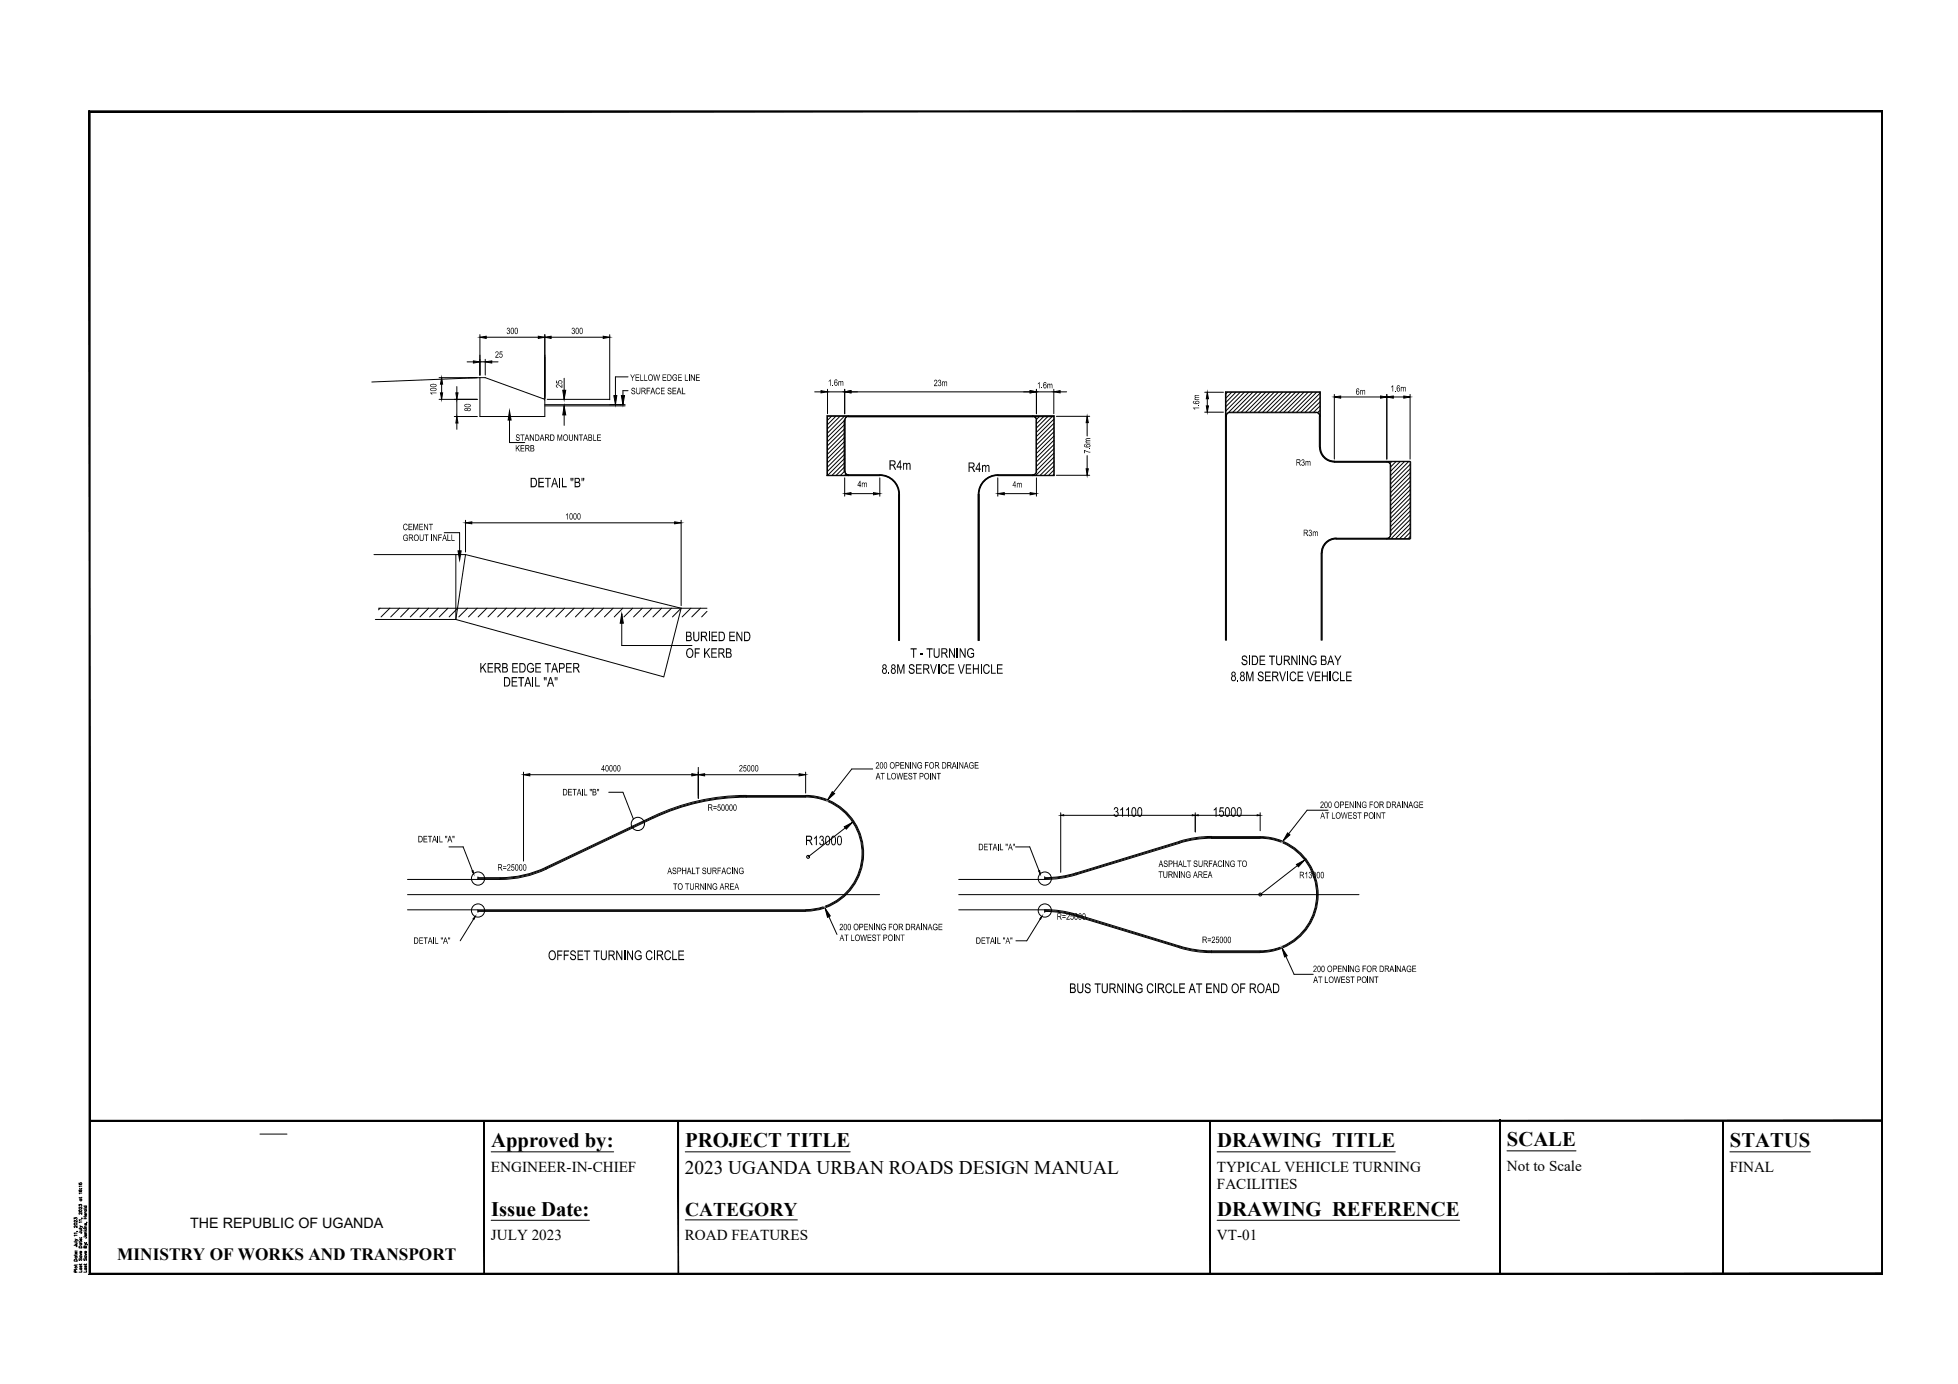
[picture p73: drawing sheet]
<svg xmlns="http://www.w3.org/2000/svg" width="420mm" height="297mm" viewBox="0 0 420 297" stroke-linecap="round" stroke-linejoin="round" font-family="sans-serif">
<defs><g id="words">
<g font-size="4.4">
<text x="105.4" y="246.2">Approved by:</text>
<text x="147.1" y="246.2">PROJECT TITLE</text>
<text x="261.2" y="246.2">DRAWING TITLE</text>
<text x="323.4" y="246">SCALE</text>
<text x="371.2" y="246.2">STATUS</text>
<text x="105.4" y="260.9">Issue Date:</text>
<text x="261.2" y="260.9">DRAWING REFERENCE</text>
</g>
<text font-size="4.2" x="147.1" y="260.9">CATEGORY</text>
<text font-size="4.1" x="147" y="252">2023 UGANDA URBAN ROADS DESIGN MANUAL</text>
<text font-size="3.7" x="25.2" y="270.5">MINISTRY OF WORKS AND TRANSPORT</text>
<g font-size="3.2">
<text x="190.7" y="100.8">R4m</text>
<text x="207.7" y="101.3">R4m</text>
<text x="113.7" y="104.6">DETAIL &quot;B&quot;</text>
<text x="147.1" y="137.6">BURIED END</text>
<text x="147.1" y="141.2">OF KERB</text>
<text x="195.4" y="141.2">T - TURNING</text>
<text x="266.3" y="142.7">SIDE TURNING BAY</text>
<text x="102.9" y="144.3">KERB EDGE TAPER</text>
<text x="108" y="147.3">DETAIL &quot;A&quot;</text>
<text x="189.2" y="144.6">8.8M SERVICE VEHICLE</text>
<text x="264.1" y="146.2">8.8M SERVICE VEHICLE</text>
<text x="238.9" y="175.3">31100</text>
<text x="260.2" y="175.3">15000</text>
<text x="172.8" y="181.4">R13000</text>
<text x="117.6" y="206.1">OFFSET TURNING CIRCLE</text>
<text x="229.4" y="213.1">BUS TURNING CIRCLE AT END OF ROAD</text>
<text x="105.4" y="251.4">ENGINEER-IN-CHIEF</text>
<text x="261.1" y="251.4">TYPICAL VEHICLE TURNING</text>
<text x="323.4" y="251.3">Not to Scale</text>
<text x="371.2" y="251.4">FINAL</text>
<text x="261.1" y="255.1">FACILITIES</text>
<text x="105.4" y="266.1">JULY 2023</text>
<text x="147" y="266.1">ROAD FEATURES</text>
<text x="261.1" y="266.1">VT-01</text>
</g>
<text font-size="3.1" x="40.8" y="263.5">THE REPUBLIC OF UGANDA</text>
<g font-size="2.1">
<text x="108.7" y="71.7">300</text>
<text x="122.6" y="71.7">300</text>
<text x="106.2" y="76.8">25</text>
<text x="120.7" y="83.3" transform="rotate(-90 120.7 83.3)">25</text>
<text x="135.2" y="81.7">YELLOW EDGE LINE</text>
<text x="177.7" y="82.8">1.6m</text>
<text x="200.3" y="82.9">23m</text>
<text x="222.5" y="83.3">1.6m</text>
<text x="93.7" y="84.9" transform="rotate(-90 93.7 84.9)">100</text>
<text x="101" y="88.3" transform="rotate(-90 101 88.3)">80</text>
<text x="135.4" y="84.6">SURFACE SEAL</text>
<text x="257.3" y="88.1" transform="rotate(-90 257.3 88.1)">1.6m</text>
<text x="290.9" y="84.7">6m</text>
<text x="298.4" y="84">1.6m</text>
<text x="110.6" y="94.6">STANDARD MOUNTABLE</text>
<text x="110.6" y="96.9">KERB</text>
<text x="234" y="97.4" transform="rotate(-90 234 97.4)">7.6m</text>
<text x="278.1" y="99.9">R3m</text>
<text x="184" y="104.5">4m</text>
<text x="217.2" y="104.6">4m</text>
<text x="86.4" y="113.8">CEMENT</text>
<text x="121.3" y="111.5">1000</text>
<text x="86.4" y="116.1">GROUT INFALL</text>
<text x="279.6" y="115">R3m</text>
<text x="129" y="165.6">40000</text>
<text x="158.6" y="165.6">25000</text>
<text x="187.9" y="165">200 OPENING FOR DRAINAGE</text>
<text x="187.9" y="167.3">AT LOWEST POINT</text>
<text x="120.7" y="170.7">DETAIL &quot;B&quot;</text>
<text x="283.3" y="173.4">200 OPENING FOR DRAINAGE</text>
<text x="151.9" y="174">R=50000</text>
<text x="283.3" y="175.7">AT LOWEST POINT</text>
<text x="89.6" y="180.8">DETAIL &quot;A&quot;</text>
<text x="210" y="182.5">DETAIL &quot;A&quot;</text>
<text x="106.8" y="186.8">R=25000</text>
<text x="143.2" y="187.6">ASPHALT SURFACING</text>
<text x="144.4" y="191">TO TURNING AREA</text>
<text x="248.6" y="188.4">TURNING AREA</text>
<text x="248.6" y="186.1">ASPHALT SURFACING TO</text>
<text x="278.8" y="188.5">R13000</text>
<text x="226.8" y="197.4">R=25000</text>
<text x="88.7" y="202.6">DETAIL &quot;A&quot;</text>
<text x="180.1" y="199.6">200 OPENING FOR DRAINAGE</text>
<text x="180.2" y="202">AT LOWEST POINT</text>
<text x="209.4" y="202.6">DETAIL &quot;A&quot;</text>
<text x="258" y="202.4">R=25000</text>
<text x="281.8" y="208.6">200 OPENING FOR DRAINAGE</text>
<text x="281.8" y="211">AT LOWEST POINT</text>
</g>
</g></defs>
<!-- layer: 0 -->
<g fill="#000" stroke="#000" stroke-width=".21">
<path d="M109.3 88.2l.4 2h-.7zM121.1 87.1l.3 2h-.6zM120.8 83.8h.6l-.3 1.9zM131.7 84.9h.7l-.3 2zM133.3 84.9h.7l-.3 2zM98.3 118.2h.7l-.4 2zM133.4 131.8l.4 2h-.7zM178.6 169.9l.5 .4-1.5 1.3zM181.2 177.4l1.7-.9-1.3 1.5zM227.6 175l.6-.1v.2zM255.8 174.9l.7 .1-.7 .1zM256.5 175l.6-.1v.2z"/>
<path d="M269.8 174.9l.6 .1-.6 .1zM276.3 178.8l.5 .4-1.5 1.3zM101.3 186.9l.2-.1 .1 .7zM102 196.7l-.3 .6-.2-.1zM177.1 195l1.1 1.6-.6 .3zM222.9 186.9l.2-.1 .1 .7zM223.5 196.7l-.2 .6-.2-.1zM278.2 185.5l1.7-.9-1.3 1.4zM275.1 203.5l1.1 1.6-.5 .3z"/>
</g>
<g fill="none" stroke="#000" stroke-width=".21">
<path d="M19.2 23.9h384.7v216.7h-384.7zM103 76.2v4.3M116.9 76.2v9.3M100.5 81.1h1.7M103 81.1v8.3h13.9v-3.4l-.3-.4M103 81.1h1.1l12.5 4.5M103 81.1l-23.2 .9M109.3 88.2v6.8h3.3M116.9 86.9h17.2M116.9 87.1h17.2M117.4 85.7h13.4M121.1 81.2v4.5"/>
<path d="M121.1 87.1v4.2M133.1 86.9h.1M134.8 83.8h-1.1v3.1M134.8 80.9h-2.7v6M177.6 93.8l3.7-3.6v11M178.4 89.4l-.8 .8M179.4 89.4l-1.8 1.7M180.2 89.4l-2.6 2.6M181.1 90.2v11M181.2 89.4l-3.6 3.5M181.3 91.1l-3.7 3.7M181.3 92l-3.7 3.7"/>
<path d="M181.3 92.9l-3.7 3.7M181.3 93.8l-3.7 3.7M181.3 94.7l-3.7 3.7M181.3 95.7l-3.7 3.6M181.3 96.5l-3.7 3.7M181.3 97.5l-3.7 3.7M181.3 98.4l-3.7 3.6M181.3 99.3l-2.8 2.7M181.3 90.2v11M182.1 89.4h44M182.1 89.3a.83 .83 0 0 0-.8 .8M182.1 89.4a.74 .74 0 0 0-.8 .7"/>
<path d="M221.6 89.3a.83 .83 0 0 1 .8 .8M221.6 89.4a.74 .74 0 0 1 .8 .7M222.2 89.4l-.2 .1M222.3 90.2v11M222.4 90.2v11M223.1 89.4l-.7 .6M224 89.4l-1.6 1.6M224.9 89.4l-2.5 2.4M225.8 89.4l-3.4 3.4M226.1 90l-3.7 3.7M226.1 90.9l-3.7 3.7M226.1 91.8l-3.7 3.7"/>
<path d="M226.1 92.7l-3.7 3.7M226.1 93.6l-3.7 3.7M226.1 94.5l-3.7 3.7M226.1 95.4l-3.7 3.7M226.1 96.3l-3.7 3.8M226.1 97.3l-3.7 3.7M226.1 98.2l-3.8 3.8M226.1 99.1l-2.9 2.9M263.1 89.3a.83 .83 0 0 1 .8-.8h18.5a.83 .83 0 0 1 .8 .8M263.1 89v.1M263.2 89.3a.74 .74 0 0 1 .7-.8l18.5 .1a.68 .68 0 0 1 .8 .7M263.2 89.3v48.1"/>
<path d="M263.4 84.2l-.3 .3M264.3 84.2l-1.2 1.2M265.2 84.2l-2.1 2.1M266.1 84.2l-3 3M267 84.2l-3.9 4M268 84.2l-4.4 4.3M268.8 84.2l-4.2 4.3M269.8 84.2l-4.3 4.3M270.7 84.2l-4.3 4.3M271.6 84.2l-4.3 4.3M272.5 84.2l-4.3 4.3M273.4 84.2l-4.3 4.3"/>
<path d="M274.3 84.2l-4.3 4.3M275.2 84.2l-4.2 4.3M276.2 84.2l-4.3 4.3M277.1 84.2l-4.3 4.3M278 84.2l-4.3 4.3M278.9 84.2l-4.3 4.3M279.8 84.2l-4.3 4.3M280.7 84.2l-4.3 4.3M281.6 84.2l-4.2 4.3M282.5 84.2l-4.3 4.3M283.1 89.3v6.7M283.2 96a3.2 3.2 0 0 0 3.1 3.2"/>
<path d="M283.2 84.4l-4 4.1M283.2 85.3l-3.1 3.2M283.2 86.3l-2.2 2.2M283.2 87.2l-1.3 1.3M283.2 88.1l-.5 .4M283.2 89h.1M283.3 96v-11.9h-20.3v53.3M283.4 96a2.98 2.98 0 0 0 2.9 3M286.3 99.1h16.3v16.5h-15.9M286.3 99.2h11.3M286.3 99h16.3M286.3 99.1a3.1 3.1 0 0 1-3.1-3.1v-11.8h-20.1v53.2"/>
<path d="M297.6 99.1a.83 .83 0 0 1 .8 .8M297.6 99.2a.74 .74 0 0 1 .8 .7M297.7 99.1h.1M298.3 99.9v14.9M298.4 99.9v14.9l4.2-4.2M298.6 99.1l-.3 .4M299.5 99.1l-1.1 1.1M300.4 99.1l-2 2M301.4 99.1l-3 2.9M302.2 99.1l-3.8 3.8M302.6 99.7l-4.2 4.1M302.7 99.1v16.5"/>
<path d="M80.2 119h19.7M97.8 119v14M98.6 114.3v5.9M99.9 119l-2.1 14M99.9 119l46.3 11.5M177.4 102h11.4M177.6 102v-12.6h48.5v12.6l-12 .1a4 4 0 0 0-4 4v31.4M181.3 100.2l-1.9 1.8M181.3 101.1a.74 .74 0 0 0 .8 .8h6.7M181.5 101.8l-.2 .2M182.1 102a.83 .83 0 0 1-.8-.9l-.9 .9M188.8 102.1h-11.4v-12.9h48.8v12.9h-12.1"/>
<path d="M188.8 102a4.1 4.1 0 0 1 4.1 4.1v31.4M188.8 102.1a4 4 0 0 1 4.1 4M188.8 101.9a4.2 4.2 0 0 1 4.2 4.2v31.4M192.8 106.1v31.4M209.9 106.1v31.4M214.1 102a4.1 4.1 0 0 0-4.1 4.1v31.4M222.4 101.1a.74 .74 0 0 1-.8 .8h-7.5a4.2 4.2 0 0 0-4.2 4.2M222.4 101.1a.83 .83 0 0 1-.8 .9M226.1 100l-2 2M226.1 100.9l-1.1 1.1M226.1 101.8l-.2 .2M283.5 118.7v18.7"/>
<path d="M283.7 118.7v18.7M286.7 115.7h15.9M286.7 115.5h10.9M286.7 115.6a3.1 3.1 0 0 0-3.1 3.1v18.7M286.7 115.5a3.2 3.2 0 0 0-3.2 3.2M286.7 115.7a2.98 2.98 0 0 0-3 3M297.6 115.6h.1M298.4 114.8a.74 .74 0 0 1-.8 .7M298.4 114.8a.83 .83 0 0 1-.8 .8M302.6 100.6l-4.2 4.2M302.6 101.5l-4.2 4.2M302.6 102.4l-4.2 4.2"/>
<path d="M302.6 103.3l-4.2 4.2M302.6 104.3l-4.2 4.1M302.6 105.1l-4.2 4.2M302.6 106.1l-4.2 4.1M302.6 107l-4.2 4.2M302.6 107.9l-4.2 4.1M302.6 108.8l-4.2 4.2M302.6 109.7l-4.2 4.2M302.6 111.5l-4.1 4.1M302.6 112.5l-3.1 3.1M302.6 113.4l-2.3 2.2M302.6 114.3l-1.3 1.3"/>
<path d="M302.6 115.2l-.4 .4M80.5 133h17.3M81.2 130.5h70.5M81.6 130.5l-.4 .4M83.6 130.5l-1.8 1.9M85.7 130.5l-1.9 1.9M87.8 130.5l-1.8 1.9M89.9 130.5l-1.9 1.9M92 130.5l-1.9 1.9M94.1 130.5l-1.9 1.9M96.1 130.5l-1.8 1.9M98.2 130.5l-1.8 1.9"/>
<path d="M100.3 130.5l-1.8 1.9M102.4 130.5l-1.9 1.9M104.5 130.5l-1.9 1.9M106.5 130.5l-1.8 1.9M108.7 130.5l-1.9 1.9M110.7 130.5l-1.8 1.9M112.8 130.5l-1.9 1.9M114.9 130.5l-1.9 1.9M117 130.5l-1.9 1.9M119.1 130.5l-1.9 1.9M121.1 130.5l-1.8 1.9M123.2 130.5l-1.8 1.9"/>
<path d="M125.3 130.5l-1.8 1.9M127.4 130.5l-1.9 1.9M129.5 130.5l-1.9 1.9M131.6 130.5l-1.9 1.9M133.4 131.8v6.7h15.1M133.6 130.5l-1.8 1.9M135.7 130.5l-1.8 1.9M137.8 130.5l-1.8 1.9M139.9 130.5l-1.9 1.9M142 130.5l-1.9 1.9M144.1 130.5l-1.9 1.9M146.2 130.5l-1.9 1.9"/>
<path d="M146.2 130.5l-3.8 14.8-44.6-12.3M148.2 130.5l-1.8 1.9M150.3 130.5l-1.9 1.9M151.7 131.2l-1.1 1.2M130.6 170h3.1l2.2 5.8M140.1 175.4l-22.9 10.9M140.2 175.6l-22.9 10.9a23.2 23.2 0 0 1-10 2.3M149.8 164.7v6M160.1 170.8h12.8M160.2 170.7a46.8 46.8 0 0 0-20.1 4.5l-23 11M172.9 170.9h-12.7a46.6 46.6 0 0 0-20 4.5M172.9 171.1h-12.7a46.4 46.4 0 0 0-20 4.5"/>
<path d="M172.9 170.7l2 .2 2.5 .7M172.9 170.9l1.9 .1 2.5 .7M172.9 171.1l1.9 .1 2.4 .6M177.6 172a12.1 12.1 0 0 1 7.4 11.4 12.1 12.1 0 0 1-7.9 11.1M177.8 171.9a12.3 12.3 0 0 1 7.3 11.6 12.3 12.3 0 0 1-7.9 11.1M177.9 171.8a12.4 12.4 0 0 1 7.4 11.7 12.4 12.4 0 0 1-8.1 11.3M182.4 176.9l-9 7M182.8 165h4.5M227.6 174.4v12.8M228.2 175h27.6M256.5 174.4v4.1M257.1 175h12.7"/>
<path d="M260 179.6h11.1l2 .3 1.9 .5M260 179.9h10.4M260 179.5a23.5 23.5 0 0 0-6.9 1.1l-22.3 6.8M260 179.9a23.2 23.2 0 0 0-6.8 1M270.4 174.4v3.9M270.4 179.9l2.6 .3 1.9 .5M285 173.9h-4.5l-5.2 6.6M87.4 192h101.4M87.4 195.3h85.5M87.4 188.8h19.9M96.3 181.8h3.1l2.2 5.7M102 196.7l-3.3 5.2"/>
<path d="M102.6 188.2v.6M102.6 195.3v.5M102.6 195.6h70.3M102.6 188.4h4.7M102.6 188.6h4.7M102.6 195.4h70.3M117.1 186.2a22.8 22.8 0 0 1-9.8 2.2M117.2 186.3a23 23 0 0 1-9.9 2.2M176.7 194.6l-1.9 .5-1.9 .1M176.7 194.8l-1.9 .4-1.9 .2M176.8 194.9l-1.9 .5-2 .2M177.1 195l2.5 5.6"/>
<path d="M205.7 195.3h18.5v.5M205.7 192h85.9M205.7 188.8h18.5M217.9 181.8h3.1l2.2 5.7M223.5 196.7l-3.2 5.2h-2.3M224.2 188.2v.6M224.2 195.6a22.8 22.8 0 0 1 6.7 1M224.2 195.4a23 23 0 0 1 6.7 1M224.2 195.2a23.2 23.2 0 0 1 6.8 1M230.8 196.6l22.3 6.8M230.9 187.4a22.8 22.8 0 0 1-6.7 1M230.9 196.5l22.2 6.7a23.4 23.4 0 0 0 6.9 1h11.1l1.9-.2 1.8-.6"/>
<path d="M230.9 187.5a23 23 0 0 1-6.7 1M231 196.2l22.2 6.9M231 187.7a23.2 23.2 0 0 1-6.8 1.1M253.2 181l-22.2 6.7M274.9 180.6l-1.8-.6-2-.2-11.1-.1a23.4 23.4 0 0 0-6.9 1.1l-22.2 6.8M275.3 180.9a12.1 12.1 0 0 1 7.2 11.2 12.1 12.1 0 0 1-7.3 11M275.4 180.8a12.3 12.3 0 0 1 7.3 11.3 12.3 12.3 0 0 1-7.5 11.2M275.5 180.6a12.4 12.4 0 0 1 7.4 11.5 12.4 12.4 0 0 1-7.6 11.3M279.4 185l-9 7M253.1 203.4a23.5 23.5 0 0 0 6.9 1.1h10.4M253.2 203.1a23.2 23.2 0 0 0 6.8 1h11.1l1.8-.3 1.8-.5M274.9 203.6l-1.9 .5-2.6 .3"/>
<path d="M275.1 203.5l2.6 5.6h4.1M55.8 243.4h5.8"/>
<circle cx="136.9" cy="176.8" r="1.42"/>
<circle cx="102.6" cy="188.6" r="1.42"/>
<circle cx="102.6" cy="195.4" r="1.42"/>
<circle cx="173.4" cy="183.9" r=".32"/>
<circle cx="224.2" cy="188.6" r="1.42"/>
<circle cx="224.2" cy="195.4" r="1.42"/>
<circle cx="270.4" cy="192" r=".32"/>
</g>
<!-- layer: DIMENSIONS -->
<g fill="none" stroke="#000" stroke-width=".21">
<path d="M100.2 77.7h1.4M103 71.8v8.7M103 77.7h1.1M104.1 77.1v3.4M104.3 72.4h11.2M105.5 77.7h1.4M116.9 71.8v14M118.3 72.4h11.1M130.8 71.8v14M94.2 81.1h8.2M94.2 85.7h8.2M94.8 82.5v1.8"/>
<path d="M97.5 89.4h4.9M98 83v1.3M98 85.7v3.7M98 90.8v1.3M174.8 84.1h1.4M177.6 83.6v5.2M177.6 84.1h3.7M181.3 83.6v5.2M182.6 84.1h38.5M222.4 84.1h3.7M222.4 83.6v5.2M226.1 83.6v5.2"/>
<path d="M226.7 89.4h7.1M227.5 84.1h1.4M233.3 90.7v2.9M233.3 97.8v2.8M258.5 84.2h4M258.5 88.5h4M259.1 85.6v1.5M286.3 84.7v13.8M287.7 85.2h8.5M297.6 84.7v13.8M299 85.2h2.2M302.6 84.7v13.8"/>
<path d="M99.9 111.7v6.8M101.2 112.2h43.6M146.2 111.7v18.3M181.3 102.6v3.9M182.6 105.9h4.8M188.8 102.6v3.9M214.1 102.6v3.9M215.5 105.9h5.6M222.4 102.6v3.9M226.7 102h7.1M112.3 165.7v19.1M113.7 166.3h34.7"/>
<path d="M149.8 165.7v5.7M151.2 166.3h20.3M172.9 165.7v4.5M182.8 165l-5.2 6.6"/>
</g>
<g fill="#000" stroke="#000" stroke-width=".21">
<path d="M101.6 77.5l1.4 .2-1.4 .2zM103 72.4l1.3-.2v.4zM104.1 77.7l1.4-.2v.4zM115.5 72.2l1.4 .2-1.4 .2zM116.9 72.4l1.4-.2v.4zM129.4 72.2l1.4 .2-1.4 .2zM94.8 81.1l.2 1.4h-.5zM94.5 84.3h.5l-.2 1.4zM97.8 84.3h.5l-.3 1.4zM98 89.4l.3 1.4h-.5zM176.2 83.8l1.4 .3-1.4 .2zM181.3 84.1l1.3-.3v.5z"/>
<path d="M221.1 83.8l1.3 .3-1.3 .2zM226.1 84.1l1.4-.3v.5zM233.3 89.4l.2 1.3h-.4zM259.1 84.2l.2 1.4h-.4zM258.9 87.1h.4l-.2 1.4zM286.3 85.2l1.4-.2v.5zM296.2 85l1.4 .2-1.4 .3zM297.6 85.2l1.4-.2v.5zM301.2 85l1.4 .2-1.4 .3zM99.9 112.2l1.3-.2v.4zM144.8 112l1.4 .2-1.4 .2zM181.3 105.9l1.3-.2v.5z"/>
<path d="M187.4 105.7l1.4 .2-1.4 .3zM214.1 105.9l1.4-.2v.5zM221.1 105.7l1.3 .2-1.3 .3zM233.1 100.6h.4l-.2 1.4zM112.3 166.3l1.4-.2v.4zM148.4 166.1l1.4 .2-1.4 .2zM149.8 166.3l1.4-.2v.4zM171.5 166.1l1.4 .2-1.4 .2z"/>
</g>
<!-- layer: A3 Titlle Block -->
<g fill="none" stroke="#000" stroke-width=".21">
<path d="M19.2 23.9h384.7v249.5h-384.7zM17 258.8v-.3l.2 .2a.2 .2 0 0 1 .2-.2 .2 .2 0 0 1 .2 .2 .2 .2 0 0 1-.2 .2M17 253.9v.3h.2a.22 .22 0 0 1 0-.3 .22 .22 0 0 1 .3 0 .22 .22 0 0 1-.1 .3M17 255.4v.1a.28 .28 0 0 0 .3 .2 .28 .28 0 0 0 .2-.2 .18 .18 0 0 0-.3-.1 .18 .18 0 0 0 .1 .3M17.1 257v.2M17.1 257.4h.5M17.1 255.1h.1M17.3 257.4l-.1 .1a.21 .21 0 0 0 .1 .2 .21 .21 0 0 0 .2 0 .21 .21 0 0 0 0-.3M17.5 255.1h.1M17.6 259.1v.3l-.6-.3v.3h.1M17.6 256.9l-.1 .2h-.5M17.6 256.1h-.6v.1"/>
<path d="M17.6 254.6h-.6v.1M18 259.4h.6M18 258.9h.6M18.2 259.7h.4M18.3 259.7a.19 .19 0 0 0-.1 .2 .19 .19 0 0 0 .3 0 .19 .19 0 0 0 0-.2M18.3 258.9h-.1a.2 .2 0 0 0 0 .3 .2 .2 0 0 0 .3-.1 .2 .2 0 0 0 0-.2M105.4 247.2h26.3M147.1 247.2h35.3M261.2 247.2h38.2M323.4 247h14.8M371.2 247.2h17.3M15.9 267.3h.6v.2l-.2 .1"/>
<path d="M15.9 261.6v-.2l.3 .1a.2 .2 0 0 1 .2-.2 .2 .2 0 0 1 .2 .2 .2 .2 0 0 1-.2 .2M15.9 272.4h.6M15.9 266.5h.6M15.9 270.4a.34 .34 0 0 1 .6 .1v.2h-.6zM16.1 268.5h.1M16.1 265.9l.4 .2-.4 .2M16.1 269.3v.2M16.1 271.4v.2M16.1 269.7h.4M16.1 266.8h.4M16.2 269.7a.21 .21 0 0 0 0 .3 .21 .21 0 0 0 .3 0 .21 .21 0 0 0 0-.3M16.2 273v-.3l-.2-.1-.1 .4h.6"/>
<path d="M16.4 266.8l.1 .3h-.4M16.5 268.7a.21 .21 0 0 1 0 .3 .21 .21 0 0 1-.3 0 .21 .21 0 0 1 .1-.3v.4M16.5 268.5h.1M16.5 264.3h.2M16.5 271.4l-.1 .2h-.5M16.5 269.3v.1h-.6M16.5 266.1l.2 .2M16.5 265.1h-.6l.1 .2M16.5 264.7h-.6l.1 .1M16.5 263.1v.4l-.5-.4-.1 .2 .2 .2M16.5 261.9v.4l-.5-.4-.1 .3 .2 .1M17 267.5a.33 .33 0 0 1 .3-.1 .33 .33 0 0 1 .3 .2v.2h-.6z"/>
<path d="M17 264.4h.5v.3h-.2M17 263.7h.6M17 270.1v.4h.1l.4-.4v.4M17.1 269l.5 .2-.5 .2M17.1 265.7h.1M17.1 263.1l.5 .2-.5 .1M17.1 272.2h.5M17.1 266.4v.2M17.1 271.3v.2M17.1 269.6h.5M17.1 266.9h.5M17.1 263.9h.5"/>
<path d="M17.3 272.2l-.2 .1a.2 .2 0 0 0 .3 .2 .2 .2 0 0 0 .1-.3M17.3 271.7l-.1 .3 .3-.3v.3M17.3 269.6h-.1a.21 .21 0 0 0 .1 .3 .21 .21 0 0 0 .2-.1 .21 .21 0 0 0 0-.2M17.3 266.9l-.2 .1a.2 .2 0 0 0 .3 .2 .2 .2 0 0 0 .1-.3M17.4 263.9l.1 .3h-.4M17.5 268.5a.2 .2 0 0 1 0 .3 .2 .2 0 0 1-.2 .1l-.2-.2 .2-.2v.4M17.5 265.9a.2 .2 0 0 1 0 .2 .2 .2 0 0 1-.2 .1l-.2-.1 .2-.2v.3M17.5 265.7h.1M17.5 261.4l.2 .1M17.6 272.7v.3h-.6M17.6 271.3l-.1 .1h-.5M17.6 266.4l-.6 .2"/>
<path d="M17.6 263.3l.2 .2M17.6 262.3h-.6v.1M17.6 261.8h-.6v.1M17.6 260.2v.4l-.6-.3v.2l.1 .1M18 265.5h.5l.1 .2-.2 .1M18 263.7h.1M18 264.2h.6M18 261.6h.6M18 261.1h.6M18.1 270.1v.4l.2-.3h.3l-.1 .3M18.2 269l.4 .2-.4 .2M18.2 266.8l.4 .2-.4 .2"/>
<path d="M18.2 266.7h.1M18.2 260.1l.2 .3M18.2 272.2h.4M18.2 269.6h.4M18.2 263.7h.4M18.2 271.3v.2M18.2 264.7h.4M18.2 263.9l.3 .3M18.2 263.5h.4M18.2 260.4h.4M18.3 272.2h-.1a.2 .2 0 0 0 0 .3 .2 .2 0 0 0 .3 0 .2 .2 0 0 0 0-.3M18.3 271.7l-.1 .3 .4-.3-.1 .3"/>
<path d="M18.3 269.6h-.1a.21 .21 0 0 0 .1 .3 .21 .21 0 0 0 .3-.1 .21 .21 0 0 0-.1-.2M18.3 267.6l.1-.2 .2 .1v.3h-.6v-.4l.2 .1 .1 .3M18.3 262.6l-.1 .3 .3-.3v.3M18.3 261.1v.5M18.5 268.5l.1 .1a.2 .2 0 0 1-.2 .3 .2 .2 0 0 1-.2-.1l.2-.3v.4M18.5 264.9l.1 .1a.2 .2 0 0 1-.1 .3 .2 .2 0 0 1-.3-.1 .2 .2 0 0 1 .2-.3v.4M18.5 260.5l.1 .1a.2 .2 0 0 1-.1 .3 .2 .2 0 0 1-.3-.1 .2 .2 0 0 1 .1-.3l.1 .4M18.6 272.7v.3h-.6M18.6 271.3v.1h-.6M18.6 267l.2 .2M18.5 266.7h.1M18.6 264.4h-.4l.1 .3"/>
<path d="M18.6 263.1l-.4 .1 .1 .3M18.6 262.3l.1 .1M18.6 263.8l-.2 .3M105.4 261.9h21.1M147.1 261.8h24M261.2 261.9h52"/>
<circle cx="17.2" cy="259.8" r=".27"/>
<circle cx="16.2" cy="262.7" r=".29"/>
<circle cx="16.3" cy="272" r=".21"/>
</g>
<g fill="#000" stroke="#000" stroke-width=".21">
<path d="M19.2 240.4v.3l384.7-.3zM19.2 240.7l384.7-.3v.3z"/>
<path d="M103.8 240.6l.2 32.8v-32.8zM103.8 240.6l.2 32.8h-.2z"/>
<path d="M145.5 240.6l.1 32.8v-32.8zM145.5 240.6l.1 32.8h-.1z"/>
<path d="M259.6 240.6l.1 32.8v-32.8zM259.6 240.6l.1 32.8h-.1z"/>
<path d="M321.8 240.3l.2 32.9v-32.9zM321.8 240.3l.2 32.9h-.2z"/>
<path d="M369.6 240.6l.2 32.8v-32.8zM369.6 240.6l.2 32.8h-.2z"/>
<path d="M19.2 273.3v.2l384.7-.2zM19.2 273.5l384.7-.2v.2z"/>
<path d="M403.8 24v249.4h.2zM404 23.8v249.6l-.2-249.4zM19.3 24h384.5l.2-.2zM19.1 23.8h384.9l-384.7 .2zM19.1 23.8l.2 249.5v-249.3zM19.1 23.8l.2 249.5-.2 .2zM19.1 273.5l384.8-.2h-384.6zM19.1 273.5l384.8-.2v.2z"/>
</g>
<use href="#words"/>
</svg>
